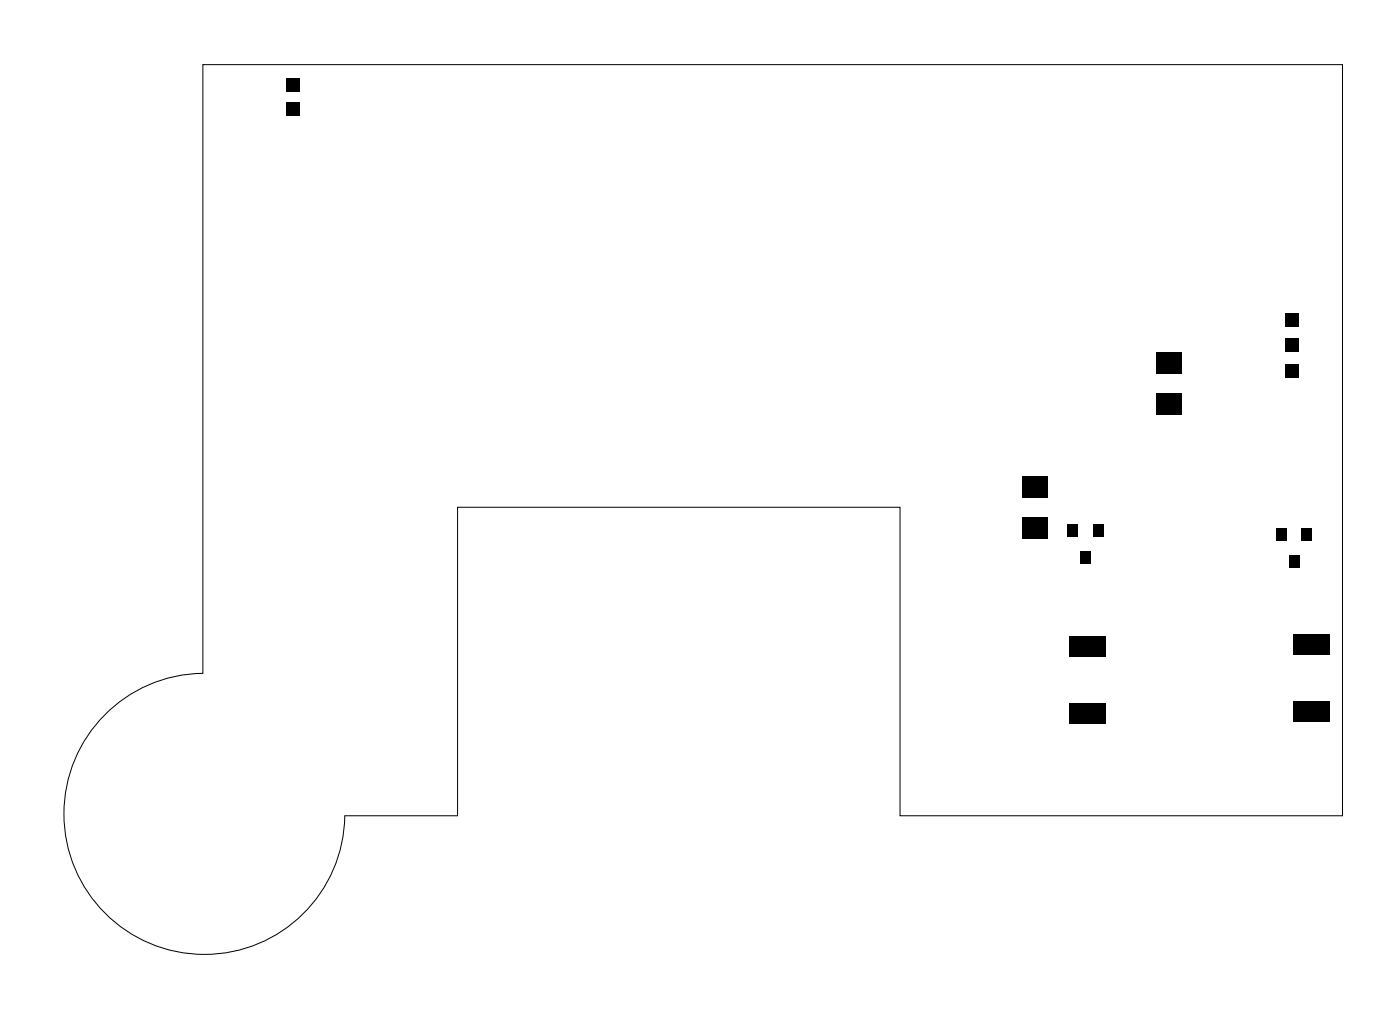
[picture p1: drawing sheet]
<svg xmlns="http://www.w3.org/2000/svg" width="104mm" height="76mm" viewBox="0 0 104 76" stroke-linecap="round" stroke-linejoin="round" font-family="sans-serif">
<path d="M15.1 4.8h85v56h-33v-23h-33v23h-8.4a10.5 10.5 0 0 1-10.5 10.4 10.5 10.5 0 0 1-10.4-10.5 10.5 10.5 0 0 1 10.3-10.5z" fill="none" stroke="#000" stroke-width=".07"/>
<g fill="#000">
<path d="M21.4 7.6h1v1h-1zM21.4 5.9h1v1h-1zM76.2 35.5h1.9v1.6h-1.9zM76.2 38.6h1.9v1.6h-1.9zM86.2 29.4h1.9v1.6h-1.9zM86.2 26.3h1.9v1.6h-1.9zM95.9 27.1h1v1h-1zM95.9 25.2h1v1h-1zM95.9 23.3h1v1h-1zM79.6 39.1h.8v.9h-.8zM80.5 41.1h.8v.9h-.8zM81.5 39.1h.8v.9h-.8z"/>
<path d="M79.7 52.4h2.7v1.5h-2.7zM79.7 47.4h2.7v1.5h-2.7zM95.2 39.4h.8v.9h-.8zM96.1 41.4h.8v.9h-.8zM97.1 39.4h.8v.9h-.8zM96.4 52.3h2.7v1.5h-2.7zM96.4 47.3h2.7v1.5h-2.7z"/>
</g>
</svg>
